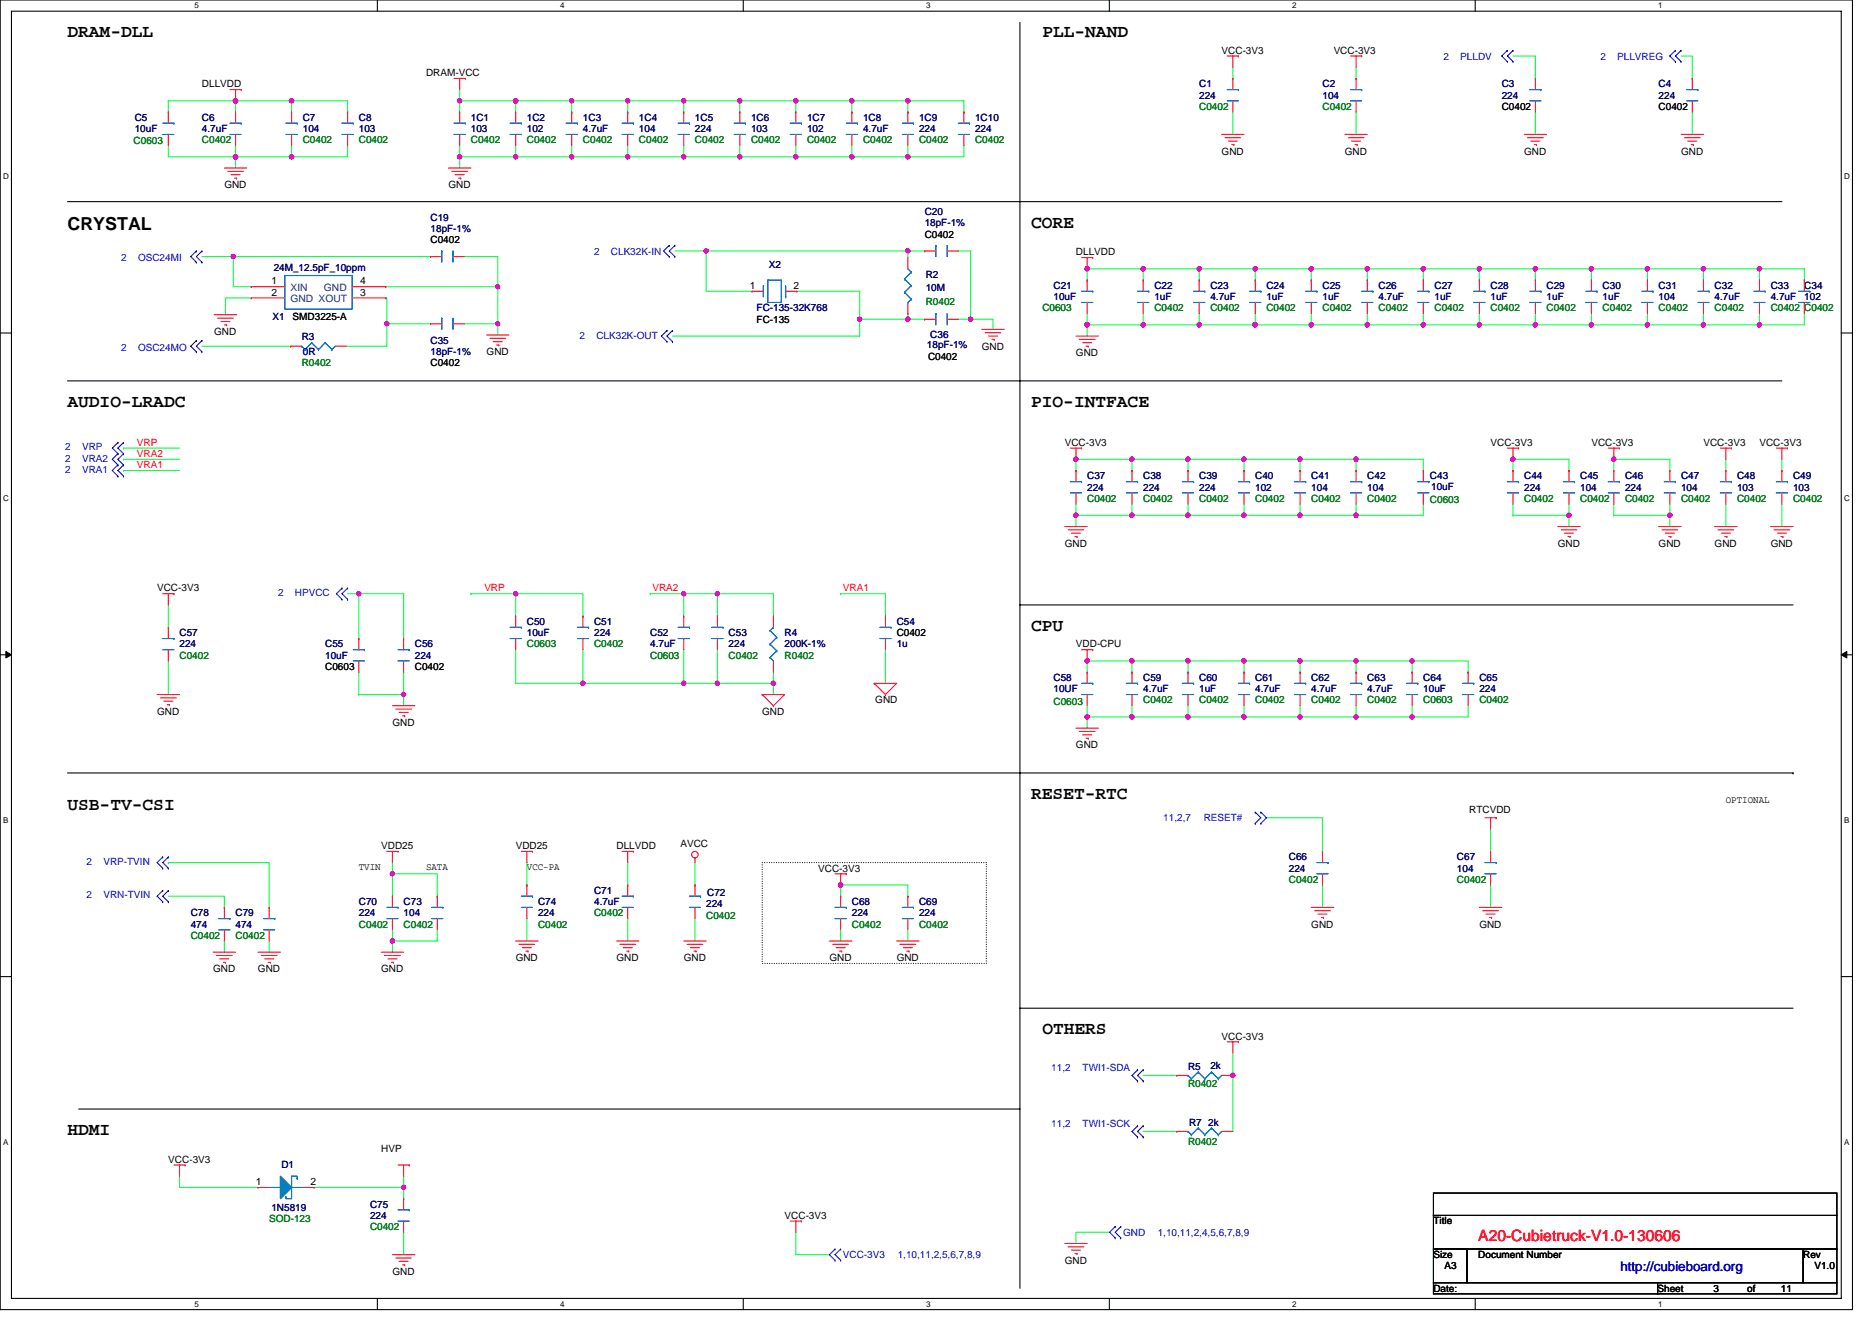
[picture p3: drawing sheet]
<svg xmlns="http://www.w3.org/2000/svg" width="297mm" height="210mm" viewBox="0 0 297 210" stroke-linecap="round" stroke-linejoin="round" font-family="sans-serif">
<defs><g id="words">
<g font-size="2.8">
<text x="10.7" y="5.9">DRAM-DLL</text>
<text x="165.4" y="5.9">PLL-NAND</text>
<text x="10.7" y="36.4">CRYSTAL</text>
<text x="163.6" y="36.1">CORE</text>
<text x="10.7" y="64.6">AUDIO-LRADC</text>
<text x="163.6" y="64.6">PIO-INTFACE</text>
<text x="163.6" y="100.1">CPU</text>
<text x="10.7" y="128.6">USB-TV-CSI</text>
<text x="163.6" y="126.8">RESET-RTC</text>
<text x="165.4" y="164.1">OTHERS</text>
<text x="10.7" y="180.1">HDMI</text>
</g>
<text font-size="2.5" fill="#f00" x="234.6" y="196.9">A20-Cubietruck-V1.0-130606</text>
<text font-size="2.1" fill="#00f" x="257.1" y="201.8">http://cubieboard.org</text>
<g font-size="1.6">
<text x="193.8" y="8.5">VCC-3V3</text>
<text x="211.6" y="8.5">VCC-3V3</text>
<text x="32" y="13.9">DLLVDD</text>
<text x="67.6" y="12.1">DRAM-VCC</text>
<text x="238.3" y="17.4">C0402</text>
<text x="263.2" y="17.4">C0402</text>
<text x="35.6" y="29.9">GND</text>
<text x="71.2" y="29.9">GND</text>
<text x="193.8" y="24.5">GND</text>
<text x="213.4" y="24.5">GND</text>
<text x="241.8" y="24.5">GND</text>
<text x="266.7" y="24.5">GND</text>
<text x="68.3" y="38.6">C0402</text>
<text x="146.7" y="37.7">C0402</text>
<text x="170.7" y="40.5">DLLVDD</text>
<text x="43.1" y="45.1">1</text>
<text x="43.1" y="46.9">2</text>
<text x="57.1" y="45.1">4</text>
<text x="57.1" y="46.9">3</text>
<text x="119" y="45.8">1</text>
<text x="125.9" y="45.8">2</text>
<text x="34" y="53.1">GND</text>
<text x="46.4" y="50.8">SMD3225-A</text>
<text x="120.1" y="51.2">FC-135</text>
<text x="68.3" y="58.1">C0402</text>
<text x="77.2" y="56.4">GND</text>
<text x="147.3" y="57.1">C0402</text>
<text x="155.8" y="55.5">GND</text>
<text x="170.7" y="56.5">GND</text>
<text x="168.9" y="70.8">VCC-3V3</text>
<text x="236.5" y="70.8">VCC-3V3</text>
<text x="252.5" y="70.8">VCC-3V3</text>
<text x="270.3" y="70.8">VCC-3V3</text>
<text x="279.2" y="70.8">VCC-3V3</text>
<text x="168.9" y="86.8">GND</text>
<text x="247.2" y="86.8">GND</text>
<text x="263.2" y="86.8">GND</text>
<text x="272.1" y="86.8">GND</text>
<text x="281" y="86.8">GND</text>
<text x="24.9" y="93.9">VCC-3V3</text>
<text x="142.3" y="101">C0402</text>
<text x="51.6" y="106.3">C0603</text>
<text x="65.8" y="106.3">C0402</text>
<text x="170.7" y="102.8">VDD-CPU</text>
<text x="24.9" y="113.4">GND</text>
<text x="120.9" y="113.4">GND</text>
<text x="138.9" y="111.7">GND</text>
<text x="62.3" y="115.2">GND</text>
<text x="170.7" y="118.8">GND</text>
<text x="233.1" y="129.1">RTCVDD</text>
<text x="273.9" y="127.5">OPTIONAL</text>
<text x="60.5" y="134.8">VDD25</text>
<text x="81.8" y="134.8">VDD25</text>
<text x="97.8" y="134.8">DLLVDD</text>
<text x="108" y="134.4">AVCC</text>
<text x="56.9" y="138.2">TVIN</text>
<text x="67.6" y="138.2">SATA</text>
<text x="83.6" y="138.2">VCC-PA</text>
<text x="129.8" y="138.3">VCC-3V3</text>
<text x="208.1" y="147.2">GND</text>
<text x="234.7" y="147.2">GND</text>
<text x="33.8" y="154.3">GND</text>
<text x="40.9" y="154.3">GND</text>
<text x="60.5" y="154.3">GND</text>
<text x="81.8" y="152.5">GND</text>
<text x="97.8" y="152.5">GND</text>
<text x="108.5" y="152.5">GND</text>
<text x="131.6" y="152.5">GND</text>
<text x="142.3" y="152.5">GND</text>
<text x="193.8" y="165">VCC-3V3</text>
<text x="26.7" y="184.6">VCC-3V3</text>
<text x="60.5" y="182.8">HVP</text>
<text x="40.6" y="188.1">1</text>
<text x="49.3" y="188.1">2</text>
<text x="124.5" y="193.4">VCC-3V3</text>
<text x="227.5" y="194.3">Title</text>
<text x="62.3" y="202.3">GND</text>
<text x="168.9" y="200.6">GND</text>
<text x="227.5" y="199.7">Size</text>
<text x="229.2" y="201.4">A3</text>
<text x="234.6" y="199.7">Document Number</text>
<text x="286.1" y="199.7">Rev</text>
<text x="287.9" y="201.4">V1.0</text>
<text x="227.5" y="205">Date:</text>
<text x="263" y="205">Sheet</text>
<text x="271.9" y="205">3</text>
<text x="277.2" y="205">of</text>
<text x="282.6" y="205">11</text>
</g>
<g font-size="1.6" fill="#00f">
<text x="229" y="9.6">2</text>
<text x="231.7" y="9.6">PLLDV</text>
<text x="253.9" y="9.6">2</text>
<text x="256.6" y="9.6">PLLVREG</text>
<text x="19.2" y="41.4">2</text>
<text x="21.9" y="41.4">OSC24MI</text>
<text x="94.3" y="40.5">2</text>
<text x="96.9" y="40.5">CLK32K-IN</text>
<text x="92" y="53.9">2</text>
<text x="94.6" y="53.9">CLK32K-OUT</text>
<text x="19.2" y="55.6">2</text>
<text x="21.9" y="55.6">OSC24MO</text>
<text x="10.3" y="71.5">2</text>
<text x="13" y="71.5">VRP</text>
<text x="10.3" y="73.3">2</text>
<text x="10.3" y="75">2</text>
<text x="13" y="73.3">VRA2</text>
<text x="13" y="75">VRA1</text>
<text x="44.1" y="94.6">2</text>
<text x="46.8" y="94.6">HPVCC</text>
<text x="184.6" y="130.3">11,2,7</text>
<text x="191" y="130.3">RESET#</text>
<text x="13.7" y="137.3">2</text>
<text x="16.4" y="137.3">VRP-TVIN</text>
<text x="13.7" y="142.6">2</text>
<text x="16.4" y="142.6">VRN-TVIN</text>
<text x="166.8" y="170">11,2</text>
<text x="171.8" y="170">TWI1-SDA</text>
<text x="166.8" y="178.9">11,2</text>
<text x="171.8" y="178.9">TWI1-SCK</text>
<text x="178.2" y="196.1">GND</text>
<text x="183.7" y="196.1">1,10,11,2,4,5,6,7,8,9</text>
<text x="133.7" y="199.7">VCC-3V3</text>
<text x="142.4" y="199.7">1,10,11,2,5,6,7,8,9</text>
</g>
<g font-size="1.6" fill="#000080">
<text x="190.3" y="13.9">C1</text>
<text x="190.3" y="15.6">224</text>
<text x="209.8" y="13.9">C2</text>
<text x="209.8" y="15.6">104</text>
<text x="238.3" y="13.9">C3</text>
<text x="238.3" y="15.6">224</text>
<text x="263.2" y="13.9">C4</text>
<text x="263.2" y="15.6">224</text>
<text x="21.4" y="19.2">C5</text>
<text x="21.4" y="21">10uF</text>
<text x="32" y="19.2">C6</text>
<text x="32" y="21">4.7uF</text>
<text x="48" y="19.2">C7</text>
<text x="48" y="21">104</text>
<text x="56.9" y="19.2">C8</text>
<text x="56.9" y="21">103</text>
<text x="74.7" y="19.2">1C1</text>
<text x="74.7" y="21">103</text>
<text x="83.6" y="19.2">1C2</text>
<text x="83.6" y="21">102</text>
<text x="92.5" y="19.2">1C3</text>
<text x="92.5" y="21">4.7uF</text>
<text x="101.4" y="19.2">1C4</text>
<text x="101.4" y="21">104</text>
<text x="110.3" y="19.2">1C5</text>
<text x="110.3" y="21">224</text>
<text x="119.2" y="19.2">1C6</text>
<text x="119.2" y="21">103</text>
<text x="128.1" y="19.2">1C7</text>
<text x="128.1" y="21">102</text>
<text x="136.9" y="19.2">1C8</text>
<text x="136.9" y="21">4.7uF</text>
<text x="145.8" y="19.2">1C9</text>
<text x="145.8" y="21">224</text>
<text x="154.7" y="19.2">1C10</text>
<text x="154.7" y="21">224</text>
<text x="68.3" y="35">C19</text>
<text x="146.7" y="34.1">C20</text>
<text x="146.7" y="35.9">18pF-1%</text>
<text x="68.3" y="36.8">18pF-1%</text>
<text x="43.4" y="43">24M_12.5pF_10ppm</text>
<text x="122" y="42.5">X2</text>
<text x="146.9" y="44.1">R2</text>
<text x="146.9" y="46.2">10M</text>
<text x="167.2" y="45.9">C21</text>
<text x="167.2" y="47.6">10uF</text>
<text x="183.2" y="45.9">C22</text>
<text x="183.2" y="47.6">1uF</text>
<text x="192.1" y="45.9">C23</text>
<text x="192.1" y="47.6">4.7uF</text>
<text x="201" y="45.9">C24</text>
<text x="201" y="47.6">1uF</text>
<text x="209.8" y="45.9">C25</text>
<text x="209.8" y="47.6">1uF</text>
<text x="218.7" y="45.9">C26</text>
<text x="218.7" y="47.6">4.7uF</text>
<text x="227.6" y="45.9">C27</text>
<text x="227.6" y="47.6">1uF</text>
<text x="236.5" y="45.9">C28</text>
<text x="236.5" y="47.6">1uF</text>
<text x="245.4" y="45.9">C29</text>
<text x="245.4" y="47.6">1uF</text>
<text x="254.3" y="45.9">C30</text>
<text x="254.3" y="47.6">1uF</text>
<text x="263.2" y="45.9">C31</text>
<text x="263.2" y="47.6">104</text>
<text x="272.1" y="45.9">C32</text>
<text x="272.1" y="47.6">4.7uF</text>
<text x="281" y="45.9">C33</text>
<text x="281" y="47.6">4.7uF</text>
<text x="286.3" y="45.9">C34</text>
<text x="286.3" y="47.6">102</text>
<text x="43.2" y="50.8">X1</text>
<text x="120.1" y="49.4">FC-135-32K768</text>
<text x="147.6" y="53.7">C36</text>
<text x="47.9" y="54">R3</text>
<text x="48" y="56.4">0R</text>
<text x="68.3" y="54.6">C35</text>
<text x="68.3" y="56.4">18pF-1%</text>
<text x="147.1" y="55.3">18pF-1%</text>
<text x="172.5" y="76.1">C37</text>
<text x="172.5" y="77.9">224</text>
<text x="181.4" y="76.1">C38</text>
<text x="181.4" y="77.9">224</text>
<text x="190.3" y="76.1">C39</text>
<text x="190.3" y="77.9">224</text>
<text x="199.2" y="76.1">C40</text>
<text x="199.2" y="77.9">102</text>
<text x="208.1" y="76.1">C41</text>
<text x="208.1" y="77.9">104</text>
<text x="217" y="76.1">C42</text>
<text x="217" y="77.9">104</text>
<text x="226.9" y="76.1">C43</text>
<text x="227.1" y="77.7">10uF</text>
<text x="241.8" y="76.1">C44</text>
<text x="241.8" y="77.9">224</text>
<text x="250.7" y="76.1">C45</text>
<text x="250.7" y="77.9">104</text>
<text x="257.8" y="76.1">C46</text>
<text x="257.8" y="77.9">224</text>
<text x="266.7" y="76.1">C47</text>
<text x="266.7" y="77.9">104</text>
<text x="275.6" y="76.1">C48</text>
<text x="275.6" y="77.9">103</text>
<text x="284.5" y="76.1">C49</text>
<text x="284.5" y="77.9">103</text>
<text x="28.5" y="101">C57</text>
<text x="83.6" y="99.2">C50</text>
<text x="83.6" y="101">10uF</text>
<text x="94.3" y="99.2">C51</text>
<text x="94.3" y="101">224</text>
<text x="103.2" y="101">C52</text>
<text x="115.6" y="101">C53</text>
<text x="124.5" y="101">R4</text>
<text x="142.3" y="99.2">C54</text>
<text x="28.5" y="102.8">224</text>
<text x="51.6" y="102.8">C55</text>
<text x="51.6" y="104.5">10uF</text>
<text x="65.8" y="102.8">C56</text>
<text x="65.8" y="104.5">224</text>
<text x="103.2" y="102.8">4.7uF</text>
<text x="115.6" y="102.8">224</text>
<text x="124.5" y="102.8">200K-1%</text>
<text x="142.3" y="102.8">1u</text>
<text x="167.2" y="108.1">C58</text>
<text x="167.2" y="109.9">10UF</text>
<text x="181.4" y="108.1">C59</text>
<text x="181.4" y="109.9">4.7uF</text>
<text x="190.3" y="108.1">C60</text>
<text x="190.3" y="109.9">1uF</text>
<text x="199.2" y="108.1">C61</text>
<text x="199.2" y="109.9">4.7uF</text>
<text x="208.1" y="108.1">C62</text>
<text x="208.1" y="109.9">4.7uF</text>
<text x="217" y="108.1">C63</text>
<text x="217" y="109.9">4.7uF</text>
<text x="225.8" y="108.1">C64</text>
<text x="225.8" y="109.9">10uF</text>
<text x="234.7" y="108.1">C65</text>
<text x="234.7" y="109.9">224</text>
<text x="204.5" y="136.5">C66</text>
<text x="231.2" y="136.5">C67</text>
<text x="56.9" y="143.7">C70</text>
<text x="64" y="143.7">C73</text>
<text x="85.4" y="143.7">C74</text>
<text x="94.3" y="141.9">C71</text>
<text x="94.3" y="143.7">4.7uF</text>
<text x="112.2" y="142.2">C72</text>
<text x="135.2" y="143.7">C68</text>
<text x="145.8" y="143.7">C69</text>
<text x="204.5" y="138.3">224</text>
<text x="231.2" y="138.3">104</text>
<text x="30.3" y="145.4">C78</text>
<text x="30.3" y="147.2">474</text>
<text x="37.4" y="145.4">C79</text>
<text x="37.4" y="147.2">474</text>
<text x="56.9" y="145.4">224</text>
<text x="64" y="145.4">104</text>
<text x="85.4" y="145.4">224</text>
<text x="112.1" y="144">224</text>
<text x="135.2" y="145.4">224</text>
<text x="145.8" y="145.4">224</text>
<text x="188.5" y="169.8">R5</text>
<text x="192.1" y="169.6">2k</text>
<text x="188.7" y="178.7">R7 2k</text>
<text x="44.7" y="185.4">D1</text>
<text x="58.7" y="191.7">C75</text>
<text x="43.1" y="192.2">1N5819</text>
<text x="58.7" y="193.4">224</text>
</g>
<g font-size="1.6" fill="#008000">
<text x="190.3" y="17.4">C0402</text>
<text x="209.8" y="17.4">C0402</text>
<text x="21.2" y="22.9">C0603</text>
<text x="32" y="22.8">C0402</text>
<text x="48" y="22.8">C0402</text>
<text x="56.9" y="22.8">C0402</text>
<text x="74.7" y="22.8">C0402</text>
<text x="83.6" y="22.8">C0402</text>
<text x="92.5" y="22.8">C0402</text>
<text x="101.4" y="22.8">C0402</text>
<text x="110.3" y="22.8">C0402</text>
<text x="119.2" y="22.8">C0402</text>
<text x="128.1" y="22.8">C0402</text>
<text x="136.9" y="22.8">C0402</text>
<text x="145.8" y="22.8">C0402</text>
<text x="154.7" y="22.8">C0402</text>
<text x="146.9" y="48.4">R0402</text>
<text x="165.4" y="49.4">C0603</text>
<text x="183.2" y="49.4">C0402</text>
<text x="192.1" y="49.4">C0402</text>
<text x="201" y="49.4">C0402</text>
<text x="209.8" y="49.4">C0402</text>
<text x="218.7" y="49.4">C0402</text>
<text x="227.6" y="49.4">C0402</text>
<text x="236.5" y="49.4">C0402</text>
<text x="245.4" y="49.4">C0402</text>
<text x="254.3" y="49.4">C0402</text>
<text x="263.2" y="49.4">C0402</text>
<text x="272.1" y="49.4">C0402</text>
<text x="281" y="49.4">C0402 C0402</text>
<text x="47.9" y="58.1">R0402</text>
<text x="172.5" y="79.7">C0402</text>
<text x="181.4" y="79.7">C0402</text>
<text x="190.3" y="79.7">C0402</text>
<text x="199.2" y="79.7">C0402</text>
<text x="208.1" y="79.7">C0402</text>
<text x="217" y="79.7">C0402</text>
<text x="226.9" y="79.8">C0603</text>
<text x="241.8" y="79.7">C0402</text>
<text x="250.7" y="79.7">C0402</text>
<text x="257.8" y="79.7">C0402</text>
<text x="266.7" y="79.7">C0402</text>
<text x="275.6" y="79.7">C0402</text>
<text x="284.5" y="79.7">C0402</text>
<text x="28.5" y="104.5">C0402</text>
<text x="83.6" y="102.8">C0603</text>
<text x="94.3" y="102.8">C0402</text>
<text x="103.2" y="104.5">C0603</text>
<text x="115.6" y="104.5">C0402</text>
<text x="124.5" y="104.5">R0402</text>
<text x="167.2" y="111.8">C0603</text>
<text x="181.4" y="111.7">C0402</text>
<text x="190.3" y="111.7">C0402</text>
<text x="199.2" y="111.7">C0402</text>
<text x="208.1" y="111.7">C0402</text>
<text x="217" y="111.7">C0402</text>
<text x="225.8" y="111.7">C0603</text>
<text x="234.7" y="111.7">C0402</text>
<text x="204.5" y="140.1">C0402</text>
<text x="231.2" y="140.1">C0402</text>
<text x="30.3" y="149">C0402</text>
<text x="37.4" y="149">C0402</text>
<text x="56.9" y="147.2">C0402</text>
<text x="64" y="147.2">C0402</text>
<text x="85.4" y="147.2">C0402</text>
<text x="94.3" y="145.4">C0402</text>
<text x="112.1" y="145.8">C0402</text>
<text x="135.2" y="147.2">C0402</text>
<text x="145.8" y="147.2">C0402</text>
<text x="188.5" y="172.5">R0402</text>
<text x="188.5" y="181.7">R0402</text>
<text x="42.7" y="194">SOD-123</text>
<text x="58.7" y="195.2">C0402</text>
</g>
<g font-size="1.6" fill="#004080">
<text x="46.1" y="46.2">XIN</text>
<text x="51.4" y="46.2">GND</text>
<text x="46.1" y="48">GND XOUT</text>
</g>
<g font-size="1.6" fill="#f00">
<text x="21.7" y="70.8">VRP</text>
<text x="21.7" y="72.5">VRA2</text>
<text x="21.7" y="74.3">VRA1</text>
<text x="76.9" y="93.9">VRP</text>
<text x="103.5" y="93.9">VRA2</text>
<text x="133.7" y="93.9">VRA1</text>
</g>
<g font-size="1.3">
<text x="30.8" y="1.3">5</text>
<text x="88.9" y="1.3">4</text>
<text x="147" y="1.3">3</text>
<text x="205" y="1.3">2</text>
<text x="263.1" y="1.3">1</text>
<text x=".5" y="28.4">D</text>
<text x="292.6" y="28.4">D</text>
<text x=".5" y="79.5">C</text>
<text x="292.6" y="79.5">C</text>
<text x=".5" y="130.6">B</text>
<text x="292.6" y="130.6">B</text>
<text x=".5" y="181.7">A</text>
<text x="292.6" y="181.7">A</text>
<text x="30.8" y="207.4">5</text>
<text x="88.9" y="207.4">4</text>
<text x="147" y="207.4">3</text>
<text x="205" y="207.4">2</text>
<text x="263.1" y="207.4">1</text>
</g>
</g></defs>
<path d="M0 0h293.9v207.9h-293.9zM1.8 1.8h290.4v204.3h-290.4z" fill="none" stroke="#000" stroke-width=".17"/>
<g fill="#fff">
<path d="M30.8 .2h.7v1.4h-.7z"/>
<path d="M30.8 206.3h.7v1.4h-.7z"/>
</g>
<path d="M59.9 0v1.8M59.9 206.1v1.8" fill="none" stroke="#000" stroke-width=".17"/>
<g fill="#fff">
<path d="M88.9 .2h.7v1.4h-.7z"/>
<path d="M88.9 206.3h.7v1.4h-.7z"/>
</g>
<path d="M117.9 0v1.8M117.9 206.1v1.8" fill="none" stroke="#000" stroke-width=".17"/>
<g fill="#fff">
<path d="M147 .2h.7v1.4h-.7z"/>
<path d="M147 206.3h.7v1.4h-.7z"/>
</g>
<path d="M176 0v1.8M176 206.1v1.8" fill="none" stroke="#000" stroke-width=".17"/>
<g fill="#fff">
<path d="M205 .2h.7v1.4h-.7z"/>
<path d="M205 206.3h.7v1.4h-.7z"/>
</g>
<path d="M234.1 0v1.8M234.1 206.1v1.8" fill="none" stroke="#000" stroke-width=".17"/>
<g fill="#fff">
<path d="M263.1 .2h.7v1.4h-.7z"/>
<path d="M263.1 206.3h.7v1.4h-.7z"/>
<path d="M.5 27.3h.9v1.4h-.9z"/>
<path d="M292.6 27.3h.9v1.4h-.9z"/>
<path d="M.5 78.4h.9v1.4h-.9z"/>
<path d="M292.6 78.4h.9v1.4h-.9z"/>
</g>
<path d="M0 52.9h1.8M292.2 52.9h1.7" fill="none" stroke="#000" stroke-width=".17"/>
<g fill="#fff">
<path d="M.5 129.5h.8v1.4h-.8z"/>
<path d="M292.6 129.5h.9v1.4h-.9z"/>
</g>
<path d="M0 103.9h1.8M292.2 103.9h1.7" fill="none" stroke="#000" stroke-width=".17"/>
<path d="M.9 103.4l.9 .5-.9 .5zM292.2 103.9l.8-.5v1z" fill="#000" stroke="#000" stroke-width=".16"/>
<g fill="#fff">
<path d="M.5 180.5h.8v1.4h-.8z"/>
<path d="M292.6 180.5h.9v1.4h-.9z"/>
</g>
<g fill="none" stroke="#000" stroke-width=".17">
<path d="M161.8 3.6v200.9M10.7 32h272M10.7 60.5h272M161.8 96h122.7M10.7 122.7h273.8M284.5 122.7h.1M0 155h1.8M292.2 155h1.7M12.5 176h149.3M161.8 160h122.7M227.5 198.2h5.3v5.4h-5.3zM227.5 189.4h64v3.5h-64z"/>
<path d="M227.5 192.9h64v5.3h-64zM232.8 198.2h53.3v5.4h-53.3zM286.1 198.2h5.4v5.4h-5.4zM227.5 203.6h35.5v1.8h-35.5zM263 203.6h28.5v1.8h-28.5z"/>
</g>
<path d="M120.9 136.9h35.6v16h-35.6z" fill="none" stroke="#000" stroke-width=".17" stroke-dasharray="0 .3"/>
<g fill="none" stroke="#00ff40" stroke-width=".17">
<path d="M26.7 16h28.5v1.8M26.7 16v1.8M26.7 16h.1M37.4 16v1.8M37.4 16h.1M46.3 16v1.8M46.3 16h.1M72.9 14.2v1.8M72.9 16h.1M72.9 16v1.8M72.9 16h80v1.8M81.8 16v1.8"/>
<path d="M81.8 16h.1M90.7 16v1.8M90.7 16h.1M99.6 16v1.8M99.6 16h.1M108.5 16v1.8M108.5 16h.1M117.4 16v1.8M117.4 16h.1M126.3 16v1.8M126.3 16h.1M135.2 16v1.8"/>
<path d="M135.2 16h.1M144.1 16v1.8M144.1 16h.1M195.6 17.8v3.5M195.6 10.7v1.7M215.2 17.8v3.5M215.2 10.7v1.7M240.1 8.9h3.5v3.5M243.6 17.8v3.5M266.7 8.9h1.8v3.5M268.5 17.8v3.5M26.7 23.1v1.8h10.7"/>
<path d="M37.4 24.9h.1M37.4 23.1v1.8M37.4 24.9v1.8M46.3 24.9h.1M46.3 23.1v1.8M55.2 23.1v1.8h-17.8M72.9 24.9h.1M72.9 23.1v1.8M72.9 24.9v1.8M72.9 24.9h35.6M81.8 24.9h.1M81.8 23.1v1.8"/>
<path d="M90.7 24.9h.1M90.7 23.1v1.8M99.6 24.9h.1M99.6 23.1v1.8M107.1 39.8h5v6.4h7.2M108.5 24.9h8.9M108.5 23.1v1.8M112.1 39.8h32v1.1M112.1 39.8h.1M117.4 24.9h.1M117.4 23.1v1.8M117.4 24.9h26.7"/>
<path d="M126.3 24.9h.1M126.3 23.1v1.8M135.2 24.9h.1M135.2 23.1v1.8M144.1 39.8h.1M144.1 23.1v1.8M144.1 39.8h2.6M152.1 39.8h1.9M152.9 23.1v1.8h-8.8M154 39.8h.1M154 39.8v10.9M32 54.9h14.1"/>
<path d="M32 40.7h5v4.8h2.9M37 40.7h.1M37 40.7h31.3M39.9 47.3h-4.1v2.7M61.2 47.3h.2v4.1M61.2 45.5h17.8M61.4 51.4v3.5h-6.4M61.4 51.4h.1M61.4 51.4h6.9M73.7 40.7h5.3v4.8M73.7 51.4h5.3M79 51.4h.1"/>
<path d="M79 45.5v5.9M79 45.5h.1M79 51.4v1.8M126.4 46.2h10v4.5M136.4 50.7v2.6h-29.7M136.4 50.7h.1M144.1 50.7h2.6M144.1 49.8v.9h-7.7M152.1 50.7h1.9M154 50.7h3.6v1.6M172.5 51.6h.1M172.5 42.7h.1"/>
<path d="M172.5 42.7v1.7M172.5 49.8v1.8M172.5 42.7h113.8v1.7M172.5 51.6v1.7M181.4 42.7v1.7M181.4 49.8v1.8M181.4 42.7h.1M181.4 51.6h.1M190.3 42.7v1.7M190.3 42.7h.1M190.3 49.8v1.8M190.3 51.6h.1"/>
<path d="M199.2 42.7v1.7M199.2 49.8v1.8M199.2 42.7h.1M199.2 51.6h.1M208.1 42.7v1.7M208.1 49.8v1.8M208.1 42.7h.1M208.1 51.6h.1M217 42.7v1.7M217 49.8v1.8M217 42.7h.1M217 51.6h.1"/>
<path d="M225.8 42.7v1.7M225.8 49.8v1.8M225.8 42.7h.1M225.8 51.6h.1M234.7 42.7v1.7M234.7 49.8v1.8M234.7 42.7h.1M234.7 51.6h.1M243.6 42.7v1.7M243.6 49.8v1.8M243.6 42.7h.1M243.6 51.6h.1"/>
<path d="M252.5 42.7v1.7M252.5 49.8v1.8M252.5 42.7h.1M252.5 51.6h.1M261.4 42.7v1.7M261.4 49.8v1.8M261.4 42.7h.1M261.4 51.6h.1M270.3 42.7v1.7M270.3 49.8v1.8M270.3 42.7h.1M270.3 51.6h.1"/>
<path d="M279.2 42.7v1.7M279.2 49.8v1.8M279.2 42.7h.1M279.2 51.6h.1M286.3 49.8v1.8h-113.8M19.6 71.1h.1M19.6 72.9h.1M19.6 74.7h.1M19.6 72.9h8.9M19.6 71.1h8.9M19.6 74.7h8.9M170.7 72.9v1.8"/>
<path d="M170.7 72.9h.1M170.7 72.9h44.5M179.6 72.9h.1M179.6 72.9v1.8M188.5 72.9v1.8M188.5 72.9h.1M197.4 72.9v1.8M197.4 72.9h.1M206.3 72.9v1.8M206.3 72.9h.1M215.2 72.9h.1M215.2 72.9h10.6v1.8"/>
<path d="M215.2 72.9v1.8M240.1 72.9v1.8M240.1 72.9h.1M240.1 72.9h8.9v1.8M256.1 72.9v1.8M256.1 72.9h.1M256.1 72.9h8.9v1.8M273.9 72.9v1.8M282.7 72.9v1.8M26.7 96v3.6M55.2 94.2h1.7M56.9 94.2v7.1"/>
<path d="M56.9 94.2h7.1v7.1M56.9 94.2h.1M74.7 94.2h.1M74.7 94.2h7.1M81.8 94.2v3.6M81.8 94.2h10.7v3.6M103.2 94.2h.1M103.2 94.2h5.3M108.5 94.2v3.6M108.5 94.2h5.3M113.8 94.2h8.9v3.6M113.8 94.2v3.6"/>
<path d="M113.8 94.2h.1M133.4 94.2h7.1v3.6M133.4 94.2h.1M170.7 81.8v1.8M170.7 80v1.8M170.7 81.8h.1M179.6 80v1.8M179.6 81.8h.1M188.5 80v1.8M188.5 81.8h.1M197.4 80v1.8M197.4 81.8h.1"/>
<path d="M206.3 80v1.8M206.3 81.8h.1M215.2 80v1.8M215.2 81.8h.1M225.8 80v1.8h-55.1M240.1 81.8h.1M240.1 80v1.8M240.1 81.8h8.9M249 81.8v1.8M249 80v1.8M256.1 81.8h.1M256.1 80v1.8"/>
<path d="M256.1 81.8h8.9M265 81.8v1.8M265 80v1.8M273.9 80v3.6M282.7 80v3.6M26.7 104.9v5.3M56.9 110.2h.1M56.9 106.7v3.5M56.9 110.2h7.1M64 106.7v3.5M64 110.2v1.8M81.8 103.1v5.4h10.7"/>
<path d="M92.5 103.1v5.4M92.5 108.5h.1M92.5 108.5h30.2M108.5 108.5h.1M108.5 103.1v5.4M113.8 108.5h.1M113.8 103.1v5.4M122.7 106.7v1.8M122.7 108.5v1.7M140.5 103.1v5.4M172.5 113.8v1.8M172.5 104.9v1.8"/>
<path d="M172.5 104.9h.1M172.5 112v1.8M172.5 113.8h.1M172.5 104.9h33.8M172.5 113.8h42.7M179.6 104.9h.1M179.6 104.9v1.8M179.6 112v1.8M179.6 113.8h.1M188.5 104.9h.1M188.5 104.9v1.8M188.5 112v1.8"/>
<path d="M188.5 113.8h.1M197.4 104.9h.1M197.4 104.9v1.8M197.4 112v1.8M197.4 113.8h.1M206.3 104.9v1.8M206.3 112v1.8M206.3 113.8h.1M206.3 104.9h8.9v1.8M206.3 104.9h.1M215.2 104.9h8.9v1.8M215.2 104.9h.1"/>
<path d="M215.2 112v1.8M215.2 113.8h8.9M224.1 112v1.8M224.1 113.8h.1M224.1 104.9h8.9v1.8M224.1 104.9h.1M233 112v1.8h-8.9M26.7 136.9h16v7.1M26.7 136.9h.1M62.3 138.7h.1M62.3 136.9v1.8h7.1v3.5M62.3 138.7v3.5"/>
<path d="M83.6 136.9v3.6M99.6 136.9v3.6M110.3 136.9v3.6M201 129.8h8.8v5.3M236.5 131.6v3.5M26.7 142.2h8.9v1.8M35.6 149.4v1.7M42.7 149.4v1.7M62.3 149.4h.1M62.3 147.6v1.8h7.1v-1.8M62.3 149.4v1.7M83.6 145.8v3.6"/>
<path d="M99.6 145.8v3.6M110.3 145.8v3.6M133.4 140.5h10.7v1.7M133.4 140.5h.1M133.4 147.6v1.8M133.4 140.5v1.7M144.1 147.6v1.8M209.8 140.5v3.5M236.5 140.5v3.5M181.4 170.7h5.3M181.4 179.6h5.3M195.6 170.7h.1"/>
<path d="M195.6 167.1v3.6M195.6 170.7v8.9M28.5 186.7v1.8h12.4M49.8 188.5h14.2M64 188.5h.1M64 195.6v3.5M64 186.7v1.8M64 188.5v1.7M126.3 195.6v3.5h5.3M176.1 195.6h-5.4v1.8"/>
</g>
<g fill="#f0f" stroke="#f0f" stroke-width=".17">
<circle cx="172.5" cy="51.5" r=".35"/>
<circle cx="216.9" cy="42.7" r=".35"/>
<circle cx="199.2" cy="42.7" r=".35"/>
<circle cx="252.5" cy="42.7" r=".35"/>
<circle cx="190.3" cy="42.7" r=".35"/>
<circle cx="208.1" cy="42.7" r=".35"/>
<circle cx="234.7" cy="42.7" r=".35"/>
<circle cx="172.5" cy="42.7" r=".35"/>
<circle cx="225.8" cy="42.7" r=".35"/>
<circle cx="252.5" cy="51.5" r=".35"/>
<circle cx="216.9" cy="51.5" r=".35"/>
<circle cx="208.1" cy="51.5" r=".35"/>
<circle cx="199.2" cy="51.5" r=".35"/>
<circle cx="234.7" cy="51.5" r=".35"/>
<circle cx="225.8" cy="51.5" r=".35"/>
<circle cx="46.3" cy="16" r=".35"/>
<circle cx="46.3" cy="24.9" r=".35"/>
<circle cx="37.4" cy="24.9" r=".35"/>
<circle cx="37.4" cy="16" r=".35"/>
<circle cx="195.6" cy="170.7" r=".35"/>
<circle cx="197.4" cy="104.9" r=".35"/>
<circle cx="188.5" cy="104.9" r=".35"/>
<circle cx="179.6" cy="104.9" r=".35"/>
<circle cx="197.4" cy="113.8" r=".35"/>
<circle cx="188.5" cy="113.8" r=".35"/>
<circle cx="179.6" cy="113.8" r=".35"/>
<circle cx="215.2" cy="104.9" r=".35"/>
<circle cx="215.2" cy="113.8" r=".35"/>
<circle cx="206.3" cy="113.8" r=".35"/>
<circle cx="206.3" cy="104.9" r=".35"/>
<circle cx="64" cy="188.5" r=".35"/>
<circle cx="172.5" cy="104.9" r=".35"/>
<circle cx="172.5" cy="113.8" r=".35"/>
<circle cx="181.4" cy="42.7" r=".35"/>
<circle cx="190.3" cy="51.5" r=".35"/>
<circle cx="181.4" cy="51.5" r=".35"/>
<circle cx="133.4" cy="140.4" r=".35"/>
<circle cx="240.1" cy="72.9" r=".35"/>
<circle cx="248.9" cy="81.8" r=".35"/>
<circle cx="243.6" cy="42.7" r=".35"/>
<circle cx="243.6" cy="51.5" r=".35"/>
<circle cx="122.7" cy="108.4" r=".35"/>
<circle cx="113.8" cy="108.4" r=".35"/>
<circle cx="108.5" cy="108.4" r=".35"/>
<circle cx="108.5" cy="94.2" r=".35"/>
<circle cx="113.8" cy="94.2" r=".35"/>
<circle cx="92.5" cy="108.4" r=".35"/>
<circle cx="81.8" cy="94.2" r=".35"/>
<circle cx="62.3" cy="149.3" r=".35"/>
<circle cx="62.3" cy="138.7" r=".35"/>
<circle cx="256.1" cy="72.9" r=".35"/>
<circle cx="264.9" cy="81.8" r=".35"/>
<circle cx="279.2" cy="42.7" r=".35"/>
<circle cx="261.4" cy="42.7" r=".35"/>
<circle cx="279.2" cy="51.5" r=".35"/>
<circle cx="261.4" cy="51.5" r=".35"/>
<circle cx="270.3" cy="42.7" r=".35"/>
<circle cx="270.3" cy="51.5" r=".35"/>
<circle cx="224.1" cy="113.8" r=".35"/>
<circle cx="224.1" cy="104.9" r=".35"/>
<circle cx="215.2" cy="72.9" r=".35"/>
<circle cx="215.2" cy="81.8" r=".35"/>
<circle cx="188.5" cy="72.9" r=".35"/>
<circle cx="197.4" cy="72.9" r=".35"/>
<circle cx="170.7" cy="72.9" r=".35"/>
<circle cx="179.6" cy="72.9" r=".35"/>
<circle cx="170.7" cy="81.8" r=".35"/>
<circle cx="197.4" cy="81.8" r=".35"/>
<circle cx="179.6" cy="81.8" r=".35"/>
<circle cx="188.5" cy="81.8" r=".35"/>
<circle cx="206.3" cy="81.8" r=".35"/>
<circle cx="206.3" cy="72.9" r=".35"/>
<circle cx="37" cy="40.7" r=".35"/>
<circle cx="79" cy="51.4" r=".34"/>
<circle cx="56.9" cy="94.2" r=".35"/>
<circle cx="64" cy="110.2" r=".35"/>
<circle cx="61.4" cy="51.4" r=".35"/>
<circle cx="79" cy="45.5" r=".34"/>
<circle cx="136.4" cy="50.7" r=".35"/>
<circle cx="144.1" cy="39.8" r=".35"/>
<circle cx="154" cy="50.7" r=".34"/>
<circle cx="112" cy="39.8" r=".35"/>
<circle cx="144" cy="50.7" r=".35"/>
<circle cx="126.3" cy="24.9" r=".35"/>
<circle cx="81.8" cy="24.9" r=".35"/>
<circle cx="117.4" cy="24.9" r=".35"/>
<circle cx="99.6" cy="24.9" r=".35"/>
<circle cx="90.7" cy="24.9" r=".35"/>
<circle cx="72.9" cy="24.9" r=".35"/>
<circle cx="144" cy="24.9" r=".35"/>
<circle cx="135.2" cy="24.9" r=".35"/>
<circle cx="108.5" cy="24.9" r=".35"/>
<circle cx="81.8" cy="16" r=".35"/>
<circle cx="72.9" cy="16" r=".35"/>
<circle cx="90.7" cy="16" r=".35"/>
<circle cx="144" cy="16" r=".35"/>
<circle cx="99.6" cy="16" r=".35"/>
<circle cx="108.5" cy="16" r=".35"/>
<circle cx="117.4" cy="16" r=".35"/>
<circle cx="135.2" cy="16" r=".35"/>
<circle cx="126.3" cy="16" r=".35"/>
</g>
<g fill="none" stroke="#f00" stroke-width=".17">
<path d="M26.7 17.8h.1M26.7 17.8v1.8M36.5 14.2h1.8M37.4 14.2v1.8M37.4 17.8h.1M37.4 17.8v1.8M38.3 14.2h.1M46.3 17.8h.1M46.3 17.8v1.8M55.2 17.8h.1M55.2 17.8v1.8M72 12.4h1.8"/>
<path d="M72.9 12.4v1.8M72.9 17.8h.1M72.9 17.8v1.8M73.8 12.4h.1M81.8 17.8h.1M81.8 17.8v1.8M90.7 17.8h.1M90.7 17.8v1.8M99.6 17.8h.1M99.6 17.8v1.8M108.5 17.8h.1M108.5 17.8v1.8"/>
<path d="M117.4 17.8h.1M117.4 17.8v1.8M126.3 17.8h.1M126.3 17.8v1.8M135.2 17.8h.1M135.2 17.8v1.8M144.1 17.8h.1M144.1 17.8v1.8M152.9 17.8h.1M152.9 17.8v1.8M194.7 8.9h1.8M195.6 8.9v1.8"/>
<path d="M195.6 16v1.8M195.6 12.4h.1M195.6 12.4v1.8M196.5 8.9h.1M214.3 8.9h1.8M215.2 8.9v1.8M215.2 16v1.8M215.2 12.4h.1M215.2 12.4v1.8M216.1 8.9h.1M243.6 16v1.8M243.6 12.4h.1"/>
<path d="M243.6 12.4v1.8M268.5 16v1.8M268.5 12.4h.1M268.5 12.4v1.8M26.7 21.3v1.8M35.6 26.7h3.6M36.1 27.2h2.5M36.7 27.7h1.4M37.2 28.3h.3M37.4 21.3v1.8M37.5 28.3h.1M46.3 21.3v1.8"/>
<path d="M55.2 21.3v1.8M71.2 26.7h3.5M71.7 27.2h2.5M72.2 27.7h1.5M72.8 28.3h.3M72.9 21.3v1.8M73.1 28.3h.1M81.8 21.3v1.8M90.7 21.3v1.8M99.6 21.3v1.8M108.5 21.3v1.8M117.4 21.3v1.8"/>
<path d="M126.3 21.3v1.8M135.2 21.3v1.8M144.1 21.3v1.8M146.7 39.8h.1M146.7 39.8h1.8M150.3 39.8h1.8M152.9 21.3v1.8M193.8 21.3h3.6M194.4 21.9h2.5M194.9 22.4h1.4M195.4 22.9h.4M195.8 22.9h.1"/>
<path d="M213.4 21.3h3.6M213.9 21.9h2.5M214.5 22.4h1.4M215 22.9h.3M215.3 22.9h.1M241.8 21.3h3.6M242.4 21.9h2.5M242.9 22.4h1.4M243.5 22.9h.3M243.8 22.9h.1M266.7 21.3h3.6M267.3 21.9h2.5"/>
<path d="M267.8 22.4h1.4M268.3 22.9h.4M268.7 22.9h.1M34 50h3.5M34.5 50.5h2.5M35.1 51h1.4M35.6 51.6h.4M36 51.6h.1M39.9 45.5h.1M39.9 47.3h.1M39.9 45.5h5.3M39.9 47.3h5.3"/>
<path d="M46.1 54.9h.1M46.1 54.9h1.8M53.2 54.9h1.8M55.9 45.5h5.3M55.9 47.3h5.3M61.2 47.3h.1M61.2 45.5h.1M68.3 40.7h.1M68.3 51.4h.1M68.3 40.7h1.8M68.3 51.4h1.8M71.9 40.7h1.8"/>
<path d="M71.9 51.4h1.8M77.2 53.2h3.6M77.7 53.7h2.5M78.3 54.2h1.4M78.8 54.8h.4M79.2 54.8h.1M119.3 46.2h.1M119.3 46.2h1.8M124.7 46.2h1.7M126.4 46.2h.1M144.1 40.9v1.8M144.1 49.8h.1"/>
<path d="M144.1 48v1.8M146.7 50.7h.1M146.7 50.7h1.8M150.3 50.7h1.8M155.8 52.3h3.5M156.3 52.8h2.5M156.9 53.3h1.4M157.4 53.9h.4M157.8 53.9h.1M170.7 53.3h3.6M171.3 53.9h2.5M171.6 40.9h1.8"/>
<path d="M171.8 54.4h1.4M172.3 54.9h.4M172.5 40.9v1.8M172.5 48v1.8M172.5 44.4h.1M172.5 44.4v1.8M172.7 54.9h.1M173.4 40.9h.1M181.4 48v1.8M181.4 44.4h.1M181.4 44.4v1.8M190.3 48v1.8"/>
<path d="M190.3 44.4h.1M190.3 44.4v1.8M199.2 48v1.8M199.2 44.4h.1M199.2 44.4v1.8M208.1 48v1.8M208.1 44.4h.1M208.1 44.4v1.8M217 48v1.8M217 44.4h.1M217 44.4v1.8M225.8 48v1.8"/>
<path d="M225.8 44.4h.1M225.8 44.4v1.8M234.7 48v1.8M234.7 44.4h.1M234.7 44.4v1.8M243.6 48v1.8M243.6 44.4h.1M243.6 44.4v1.8M252.5 48v1.8M252.5 44.4h.1M252.5 44.4v1.8M261.4 48v1.8"/>
<path d="M261.4 44.4h.1M261.4 44.4v1.8M270.3 48v1.8M270.3 44.4h.1M270.3 44.4v1.8M279.2 48v1.8M279.2 44.4h.1M279.2 44.4v1.8M286.3 48v1.8M286.3 44.4h.1M286.3 44.4v1.8M169.8 71.1h1.8"/>
<path d="M170.7 71.1v1.8M170.7 78.2v1.8M170.7 74.7h.1M170.7 74.7v1.8M171.6 71.1h.1M179.6 78.2v1.8M179.6 74.7h.1M179.6 74.7v1.8M188.5 78.2v1.8M188.5 74.7h.1M188.5 74.7v1.8M197.4 78.2v1.8"/>
<path d="M197.4 74.7h.1M197.4 74.7v1.8M206.3 78.2v1.8M206.3 74.7h.1M206.3 74.7v1.8M215.2 78.2v1.8M215.2 74.7h.1M215.2 74.7v1.8M225.8 78.2v1.8M225.8 74.7h.1M225.8 74.7v1.8M239.2 71.1h1.8"/>
<path d="M240.1 71.1v1.8M240.1 78.2v1.8M240.1 74.7h.1M240.1 74.7v1.8M241 71.1h.1M249 78.2v1.8M249 74.7h.1M249 74.7v1.8M255.2 71.1h1.8M256.1 71.1v1.8M256.1 78.2v1.8M256.1 74.7h.1"/>
<path d="M256.1 74.7v1.8M257 71.1h.1M265 78.2v1.8M265 74.7h.1M265 74.7v1.8M273 71.1h1.7M273.9 71.1v1.8M273.9 78.2v1.8M273.9 74.7h.1M273.9 74.7v1.8M274.7 71.1h.1M281.9 71.1h1.7"/>
<path d="M282.7 71.1v1.8M282.7 78.2v1.8M282.7 74.7h.1M282.7 74.7v1.8M283.6 71.1h.1M25.8 94.2h1.8M26.7 94.2v1.8M26.7 99.6h.1M26.7 99.6v1.7M27.6 94.2h.1M81.8 97.8h.1M81.8 97.8v1.8"/>
<path d="M92.5 97.8h.1M92.5 97.8v1.8M108.5 97.8h.1M108.5 97.8v1.8M113.8 97.8h.1M113.8 97.8v1.8M122.7 97.8h.1M122.7 97.8v1.8M140.5 97.8h.1M140.5 97.8v1.8M168.9 83.6h3.6M169.5 84.1h2.5"/>
<path d="M170 84.6h1.4M170.6 85.2h.3M170.9 85.2h.1M247.2 83.6h3.5M247.7 84.1h2.5M248.2 84.6h1.5M248.8 85.2h.3M249.1 85.2h.1M263.2 83.6h3.5M263.7 84.1h2.5M264.2 84.6h1.5M264.8 85.2h.3"/>
<path d="M265.1 85.2h.1M272.1 83.6h3.5M272.6 84.1h2.5M273.1 84.6h1.5M273.7 85.2h.3M274 85.2h.1M281 83.6h3.5M281.5 84.1h2.5M282 84.6h1.5M282.6 85.2h.3M282.9 85.2h.1M24.9 110.2h3.6"/>
<path d="M25.5 110.8h2.5M26 111.3h1.4M26.5 111.8h.4M26.7 103.1v1.8M26.9 111.8h.1M56.9 104.9v1.8M56.9 101.3h.1M56.9 101.3v1.8M62.3 112h3.5M62.8 112.5h2.5M63.3 113.1h1.5M63.9 113.6h.3"/>
<path d="M64 104.9v1.8M64 101.3h.1M64 101.3v1.8M64.2 113.6h.1M81.8 101.3v1.8M92.5 101.3v1.8M108.5 101.3v1.8M113.8 101.3v1.8M120.9 110.2h3.6l-1.8 1.8M120.9 110.2h.1M120.9 110.2l1.8 1.8M122.7 112h.1"/>
<path d="M122.7 104.9v1.8M138.7 108.5h3.6l-1.8 1.7M138.7 108.5h.1M138.7 108.5l1.8 1.7M140.5 110.2h.1M140.5 101.3v1.8M170.7 115.6h3.6M171.3 116.1h2.5M171.6 103.1h1.8M171.8 116.6h1.4M172.3 117.2h.4M172.5 103.1v1.8"/>
<path d="M172.5 110.2v1.8M172.5 106.7h.1M172.5 106.7v1.8M172.7 117.2h.1M173.4 103.1h.1M179.6 110.2v1.8M179.6 106.7h.1M179.6 106.7v1.8M188.5 110.2v1.8M188.5 106.7h.1M188.5 106.7v1.8M197.4 110.2v1.8"/>
<path d="M197.4 106.7h.1M197.4 106.7v1.8M206.3 110.2v1.8M206.3 106.7h.1M206.3 106.7v1.8M215.2 110.2v1.8M215.2 106.7h.1M215.2 106.7v1.8M224.1 110.2v1.8M224.1 106.7h.1M224.1 106.7v1.8M233 110.2v1.8"/>
<path d="M233 106.7h.1M233 106.7v1.8M61.4 135.1h1.8M62.3 135.1v1.8M63.2 135.1h.1M82.7 135.1h1.8M83.6 135.1v1.8M84.5 135.1h.1M98.7 135.1h1.8M99.6 135.1v1.8M100.5 135.1h.1M110.3 136.2v.7"/>
<path d="M132.5 138.7h1.8M133.4 138.7v1.8M134.3 138.7h.1M209.8 138.7v1.8M209.8 135.1h.1M209.8 135.1v1.8M235.6 129.8h1.8M236.5 129.8v1.8M236.5 138.7v1.8M236.5 135.1h.1M236.5 135.1v1.8M237.4 129.8h.1"/>
<path d="M33.8 151.1h3.6M34.4 151.7h2.4M34.9 152.2h1.4M35.4 152.7h.4M35.6 147.6v1.8M35.6 144h.1M35.6 144v1.8M35.8 152.7h.1M40.9 151.1h3.6M41.5 151.7h2.5M42 152.2h1.4M42.5 152.7h.4"/>
<path d="M42.7 147.6v1.8M42.7 144h.1M42.7 144v1.8M42.9 152.7h.1M60.5 151.1h3.5M61 151.7h2.5M61.5 152.2h1.5M62.1 152.7h.3M62.3 145.8v1.8M62.3 142.2h.1M62.3 142.2v1.8M62.4 152.7h.1"/>
<path d="M69.4 145.8v1.8M69.4 142.2h.1M69.4 142.2v1.8M81.8 149.4h3.6M82.4 149.9h2.5M82.9 150.4h1.4M83.4 151h.4M83.6 144v1.8M83.6 140.5h.1M83.6 140.5v1.7M83.8 151h.1M97.8 149.4h3.6"/>
<path d="M98.4 149.9h2.5M98.9 150.4h1.4M99.4 151h.4M99.6 144v1.8M99.6 140.5h.1M99.6 140.5v1.7M99.8 151h.1M108.5 149.4h3.6M109 149.9h2.5M109.6 150.4h1.4M110.1 151h.3M110.3 144v1.8"/>
<path d="M110.3 140.5h.1M110.3 140.5v1.7M110.4 151h.1M131.6 149.4h3.6M132.1 149.9h2.5M132.7 150.4h1.4M133.2 151h.4M133.4 145.8v1.8M133.4 142.2h.1M133.4 142.2v1.8M133.6 151h.1M142.3 149.4h3.5"/>
<path d="M142.8 149.9h2.5M143.3 150.4h1.5M143.9 151h.3M144.1 145.8v1.8M144.1 142.2h.1M144.1 142.2v1.8M144.2 151h.1M208.1 144h3.5M208.6 144.5h2.5M209.1 145.1h1.5M209.7 145.6h.3M210 145.6h.1"/>
<path d="M234.7 144h3.6M235.3 144.5h2.5M235.8 145.1h1.4M236.3 145.6h.4M236.7 145.6h.1M186.7 170.7h.1M186.7 179.6h.1M186.7 170.7h1.8M186.7 179.6h1.8M193.8 170.7h1.8M193.8 179.6h1.8M194.7 165.4h1.8"/>
<path d="M195.6 165.4v1.7M196.5 165.4h.1M27.6 184.9h1.8M28.5 184.9v1.8M29.4 184.9h.1M40.9 188.5h.1M40.9 188.5h1.8M48 188.5h1.8M49.8 188.5h.1M62.3 199.1h3.5M62.8 199.7h2.5M63.2 184.9h1.7"/>
<path d="M64 184.9v1.8M64 193.8v1.8M64 190.2h.1M64 190.2v1.8M64.9 184.9h.1M125.4 193.8h1.8M126.3 193.8v1.8M127.2 193.8h.1M168.9 197.4h3.6M169.5 197.9h2.5M170 198.4h1.4M170.6 199h.3"/>
<path d="M170.9 199h.1M63.3 200.2h1.5M63.9 200.7h.3M64.2 200.7h.1"/>
<circle cx="110.3" cy="135.6" r=".52"/>
</g>
<g fill="none" stroke="#00f" stroke-width=".17">
<path d="M239.2 8h.1M239.2 9.8h.1M239.2 8l-.9 .9 .9 .9M240.1 8h.1M240.1 9.8h.1M240.1 8l-.9 .9 .9 .9M265.9 8h.1M265.9 9.8h.1M265.9 8l-.9 .9 .9 .9M266.7 8h.1M266.7 9.8h.1M266.7 8l-.8 .9 .8 .9"/>
<path d="M31.2 39.8h.1M31.2 39.8l-.9 .9 .9 .9M32 39.8h.1M32 39.8l-.8 .9 .8 .9M106.2 38.9h.1M106.2 38.9l-.9 .9 .9 .9M107.1 38.9h.1M107.1 38.9l-.9 .9 .9 .9M31.2 41.6h.1M31.2 54.1h.1M31.2 55.8h.1M31.2 54.1l-.9 .8 .9 .9"/>
<path d="M32 41.6h.1M32 54.1h.1M32 55.8h.1M32 54.1l-.8 .8 .8 .9M105.8 52.5h.1M105.8 54.2h.1M105.8 52.5l-.9 .8 .9 .9M106.2 40.7h.1M106.7 52.5h.1M106.7 54.2h.1M106.7 52.5l-.9 .8 .9 .9M107.1 40.7h.1"/>
<path d="M18.7 72h.1M18.7 70.2h.1M18.7 73.8h.1M18.7 75.6h.1M18.7 70.2l-.9 .9 .9 .9M18.7 72l-.9 .9 .9 .9M18.7 73.8l-.9 .9 .9 .9M19.6 72h.1M19.6 70.2h.1M19.6 73.8h.1M19.6 75.6h.1M19.6 70.2l-.9 .9 .9 .9"/>
<path d="M19.6 72l-.9 .9 .9 .9M19.6 73.8l-.9 .9 .9 .9M54.3 95.1h.1M54.3 93.3h.1M54.3 93.3l-.9 .9 .9 .9M55.2 95.1h.1M55.2 93.3h.1M55.2 93.3l-.9 .9 .9 .9M25.8 136h.1M25.8 137.8h.1M25.8 136l-.9 .9 .9 .9M26.7 136h.1"/>
<path d="M26.7 137.8h.1M26.7 136l-.9 .9 .9 .9M199.2 130.7h.1M199.2 128.9h.1M199.2 128.9l.9 .9-.9 .9M200.1 128.9h.1M200.1 130.7h.1M200.1 128.9l.9 .9-.9 .9M25.8 141.4h.1M25.8 143.1h.1M25.8 141.4l-.9 .8 .9 .9M26.7 141.4h.1"/>
<path d="M26.7 143.1h.1M26.7 141.4l-.9 .8 .9 .9M180.5 169.8h.1M180.5 171.6h.1M180.5 178.7h.1M180.5 169.8l-.9 .9 .9 .9M180.5 178.7l-.9 .9 .9 .9M181.4 169.8h.1M181.4 171.6h.1M181.4 178.7h.1M181.4 169.8l-.9 .9 .9 .9M181.4 178.7l-.9 .9 .9 .9"/>
<path d="M132.5 198.2h.1M132.5 198.2l-.9 .9 .9 .9M133.4 198.2h.1M133.4 198.2l-.9 .9 .9 .9M177 194.7h.1M177 196.5h.1M177 194.7l-.9 .9 .9 .9M177.8 196.5h.1M177.8 194.7h.1M177.8 194.7l-.8 .9 .8 .9M180.5 180.5h.1M181.4 180.5h.1"/>
<path d="M132.5 200h.1M133.4 200h.1"/>
</g>
<g fill="none" stroke="#0080ff" stroke-width=".17">
<path d="M25.8 19.6h1.8M27.6 19.6h.1M36.5 19.6h1.8M38.3 19.6h.1M45.4 19.6h1.8M47.2 19.6h.1M54.3 19.6h1.7M56 19.6h.1M72 19.6h1.8M73.8 19.6h.1M80.9 19.6h1.8M82.7 19.6h.1"/>
<path d="M89.8 19.6h1.8M91.6 19.6h.1M98.7 19.6h1.8M100.5 19.6h.1M107.6 19.6h1.8M109.4 19.6h.1M116.5 19.6h1.8M118.3 19.6h.1M125.4 19.6h1.8M127.2 19.6h.1M134.3 19.6h1.8M136.1 19.6h.1"/>
<path d="M143.2 19.6h1.7M144.9 19.6h.1M152.1 19.6h1.7M153.8 19.6h.1M194.7 16h1.8M194.7 14.2h1.8M196.5 14.2h.1M214.3 16h1.8M214.3 14.2h1.8M216.1 14.2h.1M242.7 16h1.8M242.7 14.2h1.8"/>
<path d="M244.5 14.2h.1M267.6 16h1.8M267.6 14.2h1.8M269.4 14.2h.1M25.8 21.3h1.8M36.5 21.3h1.8M45.4 21.3h1.8M54.3 21.3h1.7M70.1 39.8h.1M70.1 39.8v1.8M71.9 39.8v1.8M72 21.3h1.8"/>
<path d="M80.9 21.3h1.8M89.8 21.3h1.8M98.7 21.3h1.8M107.6 21.3h1.8M116.5 21.3h1.8M125.4 21.3h1.8M134.3 21.3h1.8M143.2 21.3h1.7M148.5 38.9h.1M148.5 38.9v1.8M150.3 38.9v1.8M152.1 21.3h1.7"/>
<path d="M45.2 43.7h10.7v5.4h-10.7zM47.9 54.9h.1M47.9 54.9l.5 .6M48.4 55.5h.1M49.5 54.4h.1M49.5 54.4l1 1.1M49.5 54.4l-1.1 1.1M50.5 55.5h.1M51.6 54.4h.1M51.6 54.4l1.1 1.1M51.6 54.4l-1.1 1.1M52.7 55.5h.1"/>
<path d="M53.2 54.9l-.5 .6M70.1 50.5h.1M70.1 50.5v1.8M71.9 50.5v1.8M121.1 45.3v1.8M121.8 44.4h2.2v3.6h-2.2zM124.7 47.1h.1M124.7 45.3v1.8M143.5 44.3h.1M143.5 46.4h.1M143.5 44.3l1.1 1M143.5 46.4l1.1 1.1"/>
<path d="M144.1 48h.1M144.1 42.7l.5 .5M144.6 43.2h.1M144.6 45.3h.1M144.6 47.5h.1M144.6 43.2l-1.1 1.1M144.6 45.3l-1.1 1.1M144.6 47.5l-.5 .5M148.5 49.8h.1M148.5 49.8v1.8M150.3 49.8v1.8M171.6 48h1.8"/>
<path d="M171.6 46.2h1.8M173.4 46.2h.1M180.5 48h1.8M180.5 46.2h1.8M182.3 46.2h.1M189.4 48h1.8M189.4 46.2h1.8M191.2 46.2h.1M198.3 48h1.8M198.3 46.2h1.8M200.1 46.2h.1M207.2 48h1.8"/>
<path d="M207.2 46.2h1.8M209 46.2h.1M216.1 48h1.7M216.1 46.2h1.7M217.8 46.2h.1M225 48h1.7M225 46.2h1.7M226.7 46.2h.1M233.8 48h1.8M233.8 46.2h1.8M235.6 46.2h.1M242.7 48h1.8"/>
<path d="M242.7 46.2h1.8M244.5 46.2h.1M251.6 48h1.8M251.6 46.2h1.8M253.4 46.2h.1M260.5 48h1.8M260.5 46.2h1.8M262.3 46.2h.1M269.4 48h1.8M269.4 46.2h1.8M271.2 46.2h.1M278.3 48h1.8"/>
<path d="M278.3 46.2h1.8M280.1 46.2h.1M285.4 48h1.8M285.4 46.2h1.8M287.2 46.2h.1M169.8 78.2h1.8M169.8 76.5h1.8M171.6 76.5h.1M178.7 78.2h1.8M178.7 76.5h1.8M180.5 76.5h.1M187.6 78.2h1.8"/>
<path d="M187.6 76.5h1.8M189.4 76.5h.1M196.5 78.2h1.8M196.5 76.5h1.8M198.3 76.5h.1M205.4 78.2h1.8M205.4 76.5h1.8M207.2 76.5h.1M214.3 78.2h1.8M214.3 76.5h1.8M216.1 76.5h.1M225 78.2h1.7"/>
<path d="M225 76.5h1.7M226.7 76.5h.1M239.2 78.2h1.8M239.2 76.5h1.8M241 76.5h.1M248.1 78.2h1.7M248.1 76.5h1.7M249.8 76.5h.1M255.2 78.2h1.8M255.2 76.5h1.8M257 76.5h.1M264.1 78.2h1.8"/>
<path d="M264.1 76.5h1.8M265.9 76.5h.1M273 78.2h1.7M273 76.5h1.7M274.7 76.5h.1M281.9 78.2h1.7M281.9 76.5h1.7M283.6 76.5h.1M80.9 99.6h1.8M82.7 99.6h.1M91.6 99.6h1.8M93.4 99.6h.1"/>
<path d="M107.6 99.6h1.8M109.4 99.6h.1M112.9 99.6h1.8M114.7 99.6h.1M122.7 99.6h.1M122.7 99.6l-.5 .5M139.6 99.6h1.8M141.4 99.6h.1M25.8 103.1h1.8M25.8 101.3h1.8M27.6 101.3h.1M56 104.9h1.8"/>
<path d="M56 103.1h1.8M57.8 103.1h.1M63.2 104.9h1.7M63.2 103.1h1.7M64.9 103.1h.1M80.9 101.3h1.8M91.6 101.3h1.8M107.6 101.3h1.8M112.9 101.3h1.8M122.2 104.4h.1M122.2 102.2h.1M122.2 100.1h.1"/>
<path d="M122.2 104.4l.5 .5M122.2 102.2l1.1 1.1M122.2 100.1l1.1 1.1M123.3 103.3h.1M123.3 101.2h.1M123.3 103.3l-1.1 1.1M123.3 101.2l-1.1 1M139.6 101.3h1.8M171.6 110.2h1.8M171.6 108.5h1.8M173.4 108.5h.1M178.7 110.2h1.8"/>
<path d="M178.7 108.5h1.8M180.5 108.5h.1M187.6 110.2h1.8M187.6 108.5h1.8M189.4 108.5h.1M196.5 110.2h1.8M196.5 108.5h1.8M198.3 108.5h.1M205.4 110.2h1.8M205.4 108.5h1.8M207.2 108.5h.1M214.3 110.2h1.8"/>
<path d="M214.3 108.5h1.8M216.1 108.5h.1M223.2 110.2h1.8M223.2 108.5h1.8M225 108.5h.1M232.1 110.2h1.7M232.1 108.5h1.7M233.8 108.5h.1M209 138.7h1.7M209 136.9h1.7M210.7 136.9h.1M235.6 138.7h1.8"/>
<path d="M235.6 136.9h1.8M237.4 136.9h.1M34.7 147.6h1.8M34.7 145.8h1.8M36.5 145.8h.1M41.8 147.6h1.8M41.8 145.8h1.8M43.6 145.8h.1M61.4 145.8h1.8M61.4 144h1.8M63.2 144h.1M68.5 145.8h1.8"/>
<path d="M68.5 144h1.8M70.3 144h.1M82.7 144h1.8M82.7 142.2h1.8M84.5 142.2h.1M98.7 144h1.8M98.7 142.2h1.8M100.5 142.2h.1M109.4 144h1.8M109.4 142.2h1.8M111.2 142.2h.1M132.5 145.8h1.8"/>
<path d="M132.5 144h1.8M134.3 144h.1M143.2 145.8h1.7M143.2 144h1.7M144.9 144h.1M188.5 170.7h.1M188.5 179.6h.1M188.5 170.7l.5 .5M188.5 179.6l.5 .5M189 171.2h.1M190.1 170.2h.1M190.1 179h.1"/>
<path d="M190.1 170.2l1.1 1M190.1 170.2l-1.1 1M190.1 179l1.1 1.1M190.1 179l-1.1 1.1M191.2 171.2h.1M192.2 170.2h.1M192.2 179h.1M192.2 170.2l1.1 1M192.2 170.2l-1 1M192.2 179l1.1 1.1M192.2 179l-1 1.1M193.3 171.2h.1"/>
<path d="M193.8 170.7l-.5 .5M193.8 179.6l-.5 .5M42.7 188.5h1.8M46.3 188.5h1.7M47.2 187v-.3h-.9v3.5h-.9v-.3M47.2 187h.1M63.2 193.8h1.7M63.2 192h1.7M64.9 192h.1M189 180.1h.1M191.2 180.1h.1M193.3 180.1h.1"/>
</g>
<g fill="#0080ff" stroke="#0080ff" stroke-width=".17">
<path d="M44.5 186.7l1.8 1.8-1.8 1.7z" fill-rule="evenodd"/>
<path d="M44.5 186.7l1.8 1.8-1.8 1.7z" fill-rule="evenodd"/>
</g>
<use href="#words"/>
</svg>
